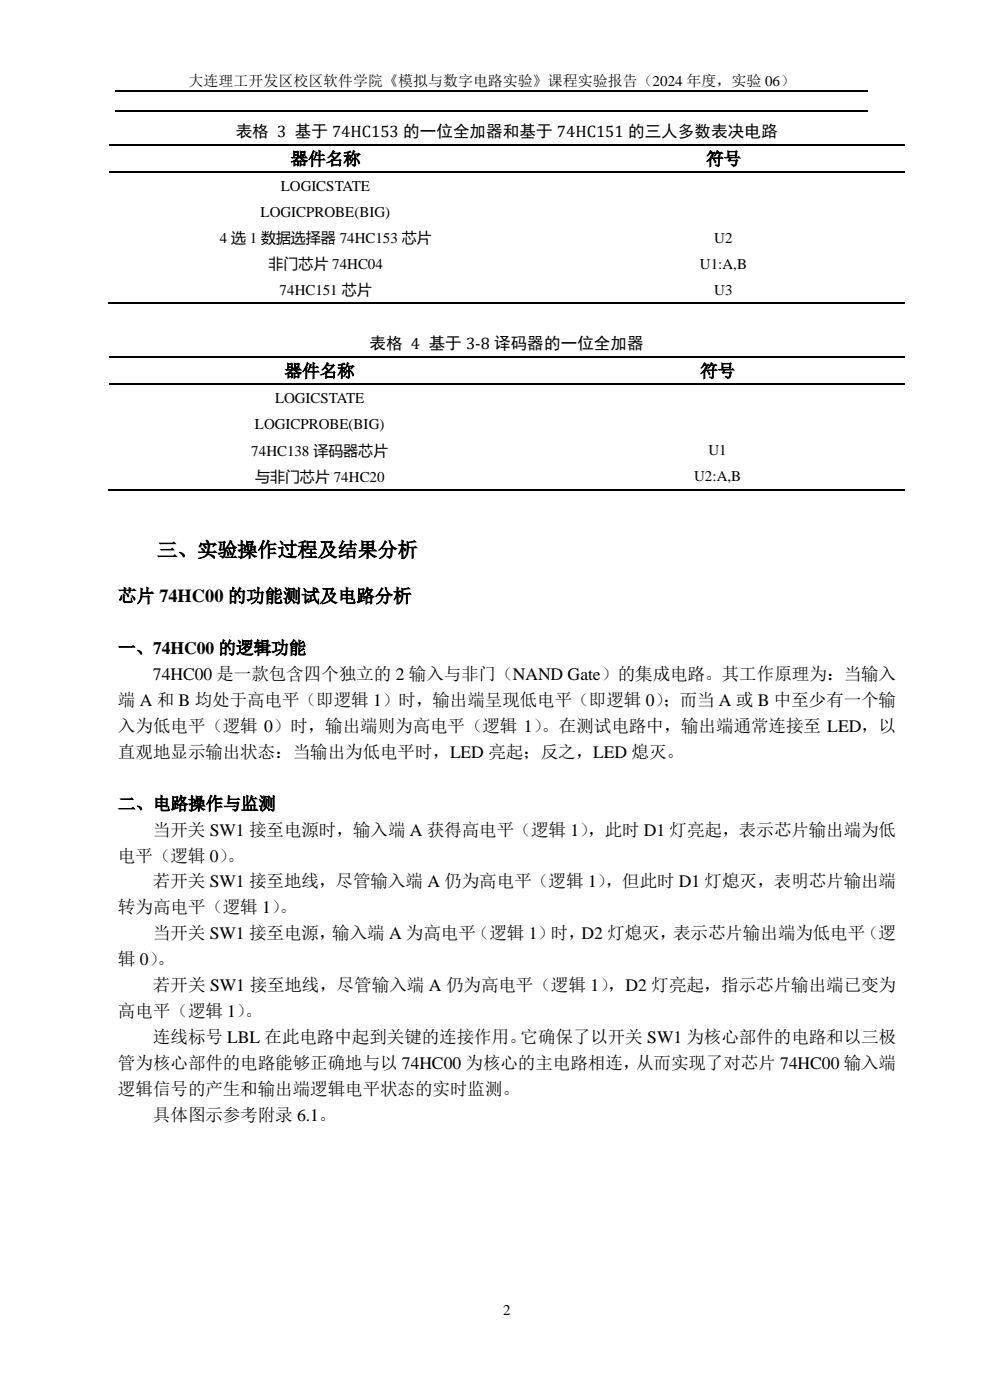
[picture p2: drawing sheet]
<svg xmlns="http://www.w3.org/2000/svg" width="210mm" height="297mm" viewBox="0 0 210 297" stroke-linecap="round" stroke-linejoin="round" font-family="sans-serif">
<defs><g id="words">
<text font-size="4.2" x="33.4" y="118.1">三、实验操作过程及结果分析</text>
<text font-size="3.9" x="25" y="127.8">芯片 74HC00 的功能测试及电路分析</text>
<g font-size="3.7">
<text x="61.6" y="35">器件名称</text>
<text x="149.8" y="35">符号</text>
<text x="60.4" y="80">器件名称</text>
<text x="148.5" y="80">符号</text>
<text x="25" y="138.7">一、74HC00 的逻辑功能</text>
<text x="25" y="149.8">端 A 和 B 均处于高电平（即逻辑 1）时，输出端呈现低电平（即逻辑 0）</text>
<text x="32.4" y="144.2">74HC00 是一款包含四个独立的 2 输入与非门（NAND Gate）的集成电路。其工作原理为：当输入</text>
<text x="140.7" y="149.8">；而当 A 或 B 中至少有一个输</text>
<text x="25" y="155.3">入为低电平（逻辑 0）时，输出端则为高电平（逻辑 1）</text>
<text x="114.9" y="155.3">。在测试电路中，输出端通常连接至 LED，以</text>
<text x="25" y="160.8">直观地显示输出状态：当输出为低电平时，LED 亮起；反之，LED 熄灭。</text>
<text x="25" y="171.8">二、电路操作与监测</text>
<text x="32.4" y="177.3">当开关 SW1 接至电源时，输入端 A 获得高电平（逻辑 1）</text>
<text x="124.7" y="177.3">，此时 D1 灯亮起，表示芯片输出端为低</text>
<text x="25" y="182.8">电平（逻辑 0）</text>
<text x="48.2" y="182.8">。</text>
<text x="32.4" y="188.3">若开关 SW1 接至地线，尽管输入端 A 仍为高电平（逻辑 1）</text>
<text x="128.4" y="188.3">，但此时 D1 灯熄灭，表明芯片输出端</text>
<text x="25" y="193.8">转为高电平（逻辑 1）</text>
<text x="59.3" y="193.8">。</text>
<text x="32.4" y="199.3">当开关 SW1 接至电源，输入端 A 为高电平（逻辑 1）时，D2 灯熄灭，表示芯片输出端为低电平（逻</text>
<text x="25" y="204.8">辑 0）</text>
<text x="33.4" y="204.8">。</text>
<text x="25" y="215.8">高电平（逻辑 1）</text>
<text x="32.4" y="210.3">若开关 SW1 接至地线，尽管输入端 A 仍为高电平（逻辑 1）</text>
<text x="51.9" y="215.8">。</text>
<text x="129" y="210.3">，D2 灯亮起，指示芯片输出端已变为</text>
<text x="32.4" y="221.3">连线标号 LBL 在此电路中起到关键的连接作用。它确保了以开关 SW1 为核心部件的电路和以三极</text>
<text x="25" y="226.8">管为核心部件的电路能够正确地与以 74HC00 为核心的主电路相连，从而实现了对芯片 74HC00 输入端</text>
<text x="25" y="232.3">逻辑信号的产生和输出端逻辑电平状态的实时监测。</text>
<text x="32.4" y="237.8">具体图示参考附录 6.1。</text>
</g>
<g font-size="3.5">
<text x="50" y="29">表格 3 基于 74HC153 的一位全加器和基于 74HC151 的三人多数表决电路</text>
<text x="78.4" y="74">表格 4 基于 3-8 译码器的一位全加器</text>
</g>
<g font-size="3.2">
<text x="40" y="18.2">大连理工开发区校区软件学院《模拟与数字电路实验》课程实验报告（2024 年度，实验 06）</text>
<text x="59.6" y="40.5">LOGICSTATE</text>
<text x="55.3" y="46">LOGICPROBE(BIG)</text>
<text x="46.6" y="51.7">4 选 1 数据选择器 74HC153 芯片</text>
<text x="151.5" y="51.5">U2</text>
<text x="56.9" y="57.2">非门芯片 74HC04</text>
<text x="148.5" y="57">U1:A,B</text>
<text x="59.3" y="62.7">74HC151 芯片</text>
<text x="151.5" y="62.5">U3</text>
<text x="58.3" y="85.5">LOGICSTATE</text>
<text x="54.1" y="91">LOGICPROBE(BIG)</text>
<text x="53.3" y="96.7">74HC138 译码器芯片</text>
<text x="150.3" y="96.5">U1</text>
<text x="54.1" y="102.2">与非门芯片 74HC20</text>
<text x="147.3" y="102">U2:A,B</text>
<text x="106.7" y="278.9">2</text>
</g>
</g></defs>
<path d="M24.5 19.3h159.7M23.1 36.5h91.9M24.5 23.5h159.7M115.3 36.5h76.7M23.1 81.5h89.5M112.8 81.5h79.2" fill="none" stroke="#000" stroke-width=".25"/>
<path d="M23.1 30.7h91.9M115.4 30.7h76.6M22.9 64.4h92.1M23.1 75.7h89.5M112.9 75.7h79.1M115.1 64.4h76.9M22.9 103.9h89.7M112.7 103.9h79.3" fill="none" stroke="#000" stroke-width=".34"/>
<g fill="#000">
<path d="M115 30.5h.4v.4h-.4z" fill-rule="evenodd"/>
<path d="M115 36.4h.3v.2h-.3z" fill-rule="evenodd"/>
<path d="M112.6 75.5h.3v.4h-.3z" fill-rule="evenodd"/>
<path d="M114.8 64.2h.3v.3h-.3z" fill-rule="evenodd"/>
<path d="M112.6 81.4h.2v.2h-.2z" fill-rule="evenodd"/>
<path d="M112.3 103.7h.4v.3h-.4z" fill-rule="evenodd"/>
</g>
<use href="#words"/>
</svg>
